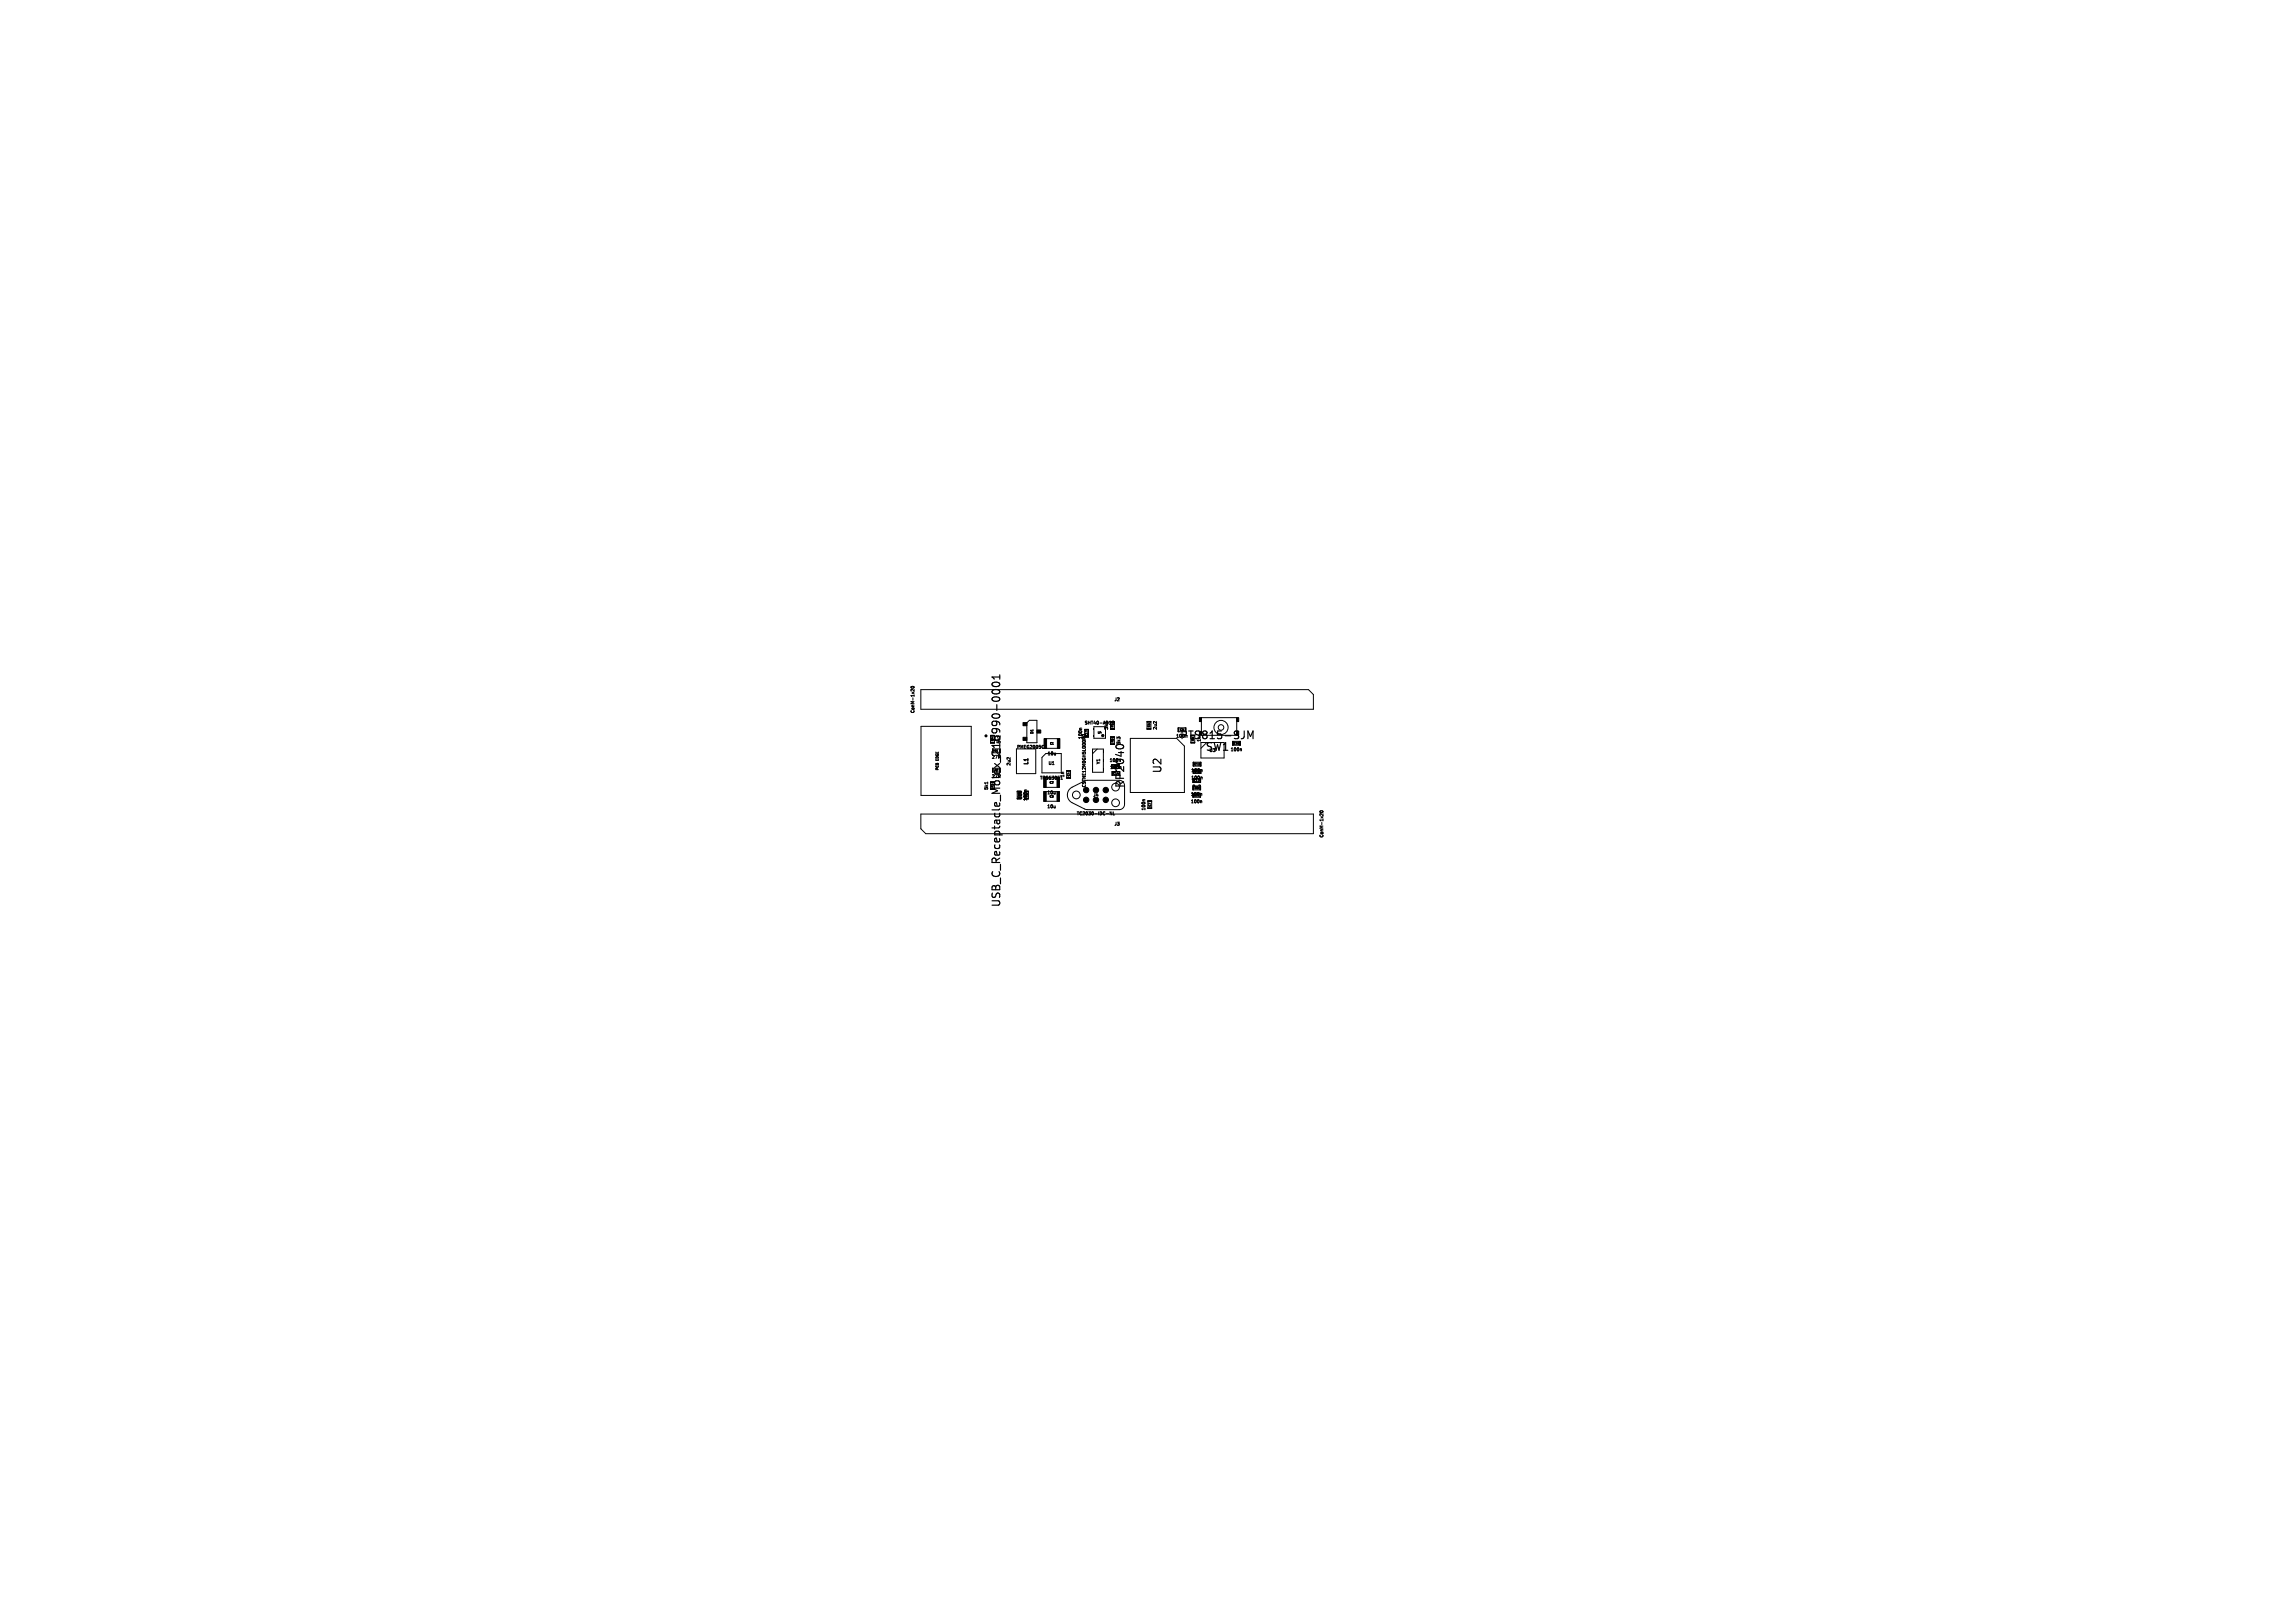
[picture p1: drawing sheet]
<svg xmlns="http://www.w3.org/2000/svg" width="297mm" height="210mm" viewBox="0 0 297 210" stroke-linecap="round" stroke-linejoin="round" font-family="sans-serif">
<defs><g id="words">
<g font-size="1.4">
<text x="152.6" y="95.9">PTS815-SJM</text>
<text x="150.5" y="100.2" transform="rotate(-90 150.5 100.2)">U2</text>
<text x="155.9" y="97.4">SW1</text>
<text x="145.7" y="102.1" transform="rotate(-90 145.7 102.1)">RP2040</text>
<text x="129.6" y="117.5" transform="rotate(-90 129.6 117.5)">USB_C_Receptacle_Molex_216990-0001</text>
</g>
<text font-size=".7" x="133.2" y="99" transform="rotate(-90 133.2 99)">L1</text>
<g font-size=".6">
<text x="118.4" y="92.3" transform="rotate(-90 118.4 92.3)">ConM-1x20</text>
<text x="140.1" y="95.7" transform="rotate(-90 140.1 95.7)">100n</text>
<text x="140.3" y="93.8">SHT40-AD1B</text>
<text x="143.5" y="94.5" transform="rotate(-90 143.5 94.5)">3k3</text>
<text x="144.2" y="90.8">J2</text>
<text x="149.8" y="94.5" transform="rotate(-90 149.8 94.5)">2u2</text>
<text x="152.2" y="95.5">100n</text>
<text x="128.3" y="98.2">27R</text>
<text x="128.3" y="100.7">27R</text>
<text x="129.5" y="96.2" transform="rotate(-90 129.5 96.2)">5k1</text>
<text x="130.8" y="99.1" transform="rotate(-90 130.8 99.1)">2u2</text>
<text x="131.6" y="96.9">PMEG2005CT</text>
<text x="134.5" y="100.9">TPS63051</text>
<text x="135.5" y="97.8">10u</text>
<text x="135.6" y="99">U1</text>
<text x="137.8" y="100.6" transform="rotate(-90 137.8 100.6)">1n</text>
<text x="140.6" y="101.9" transform="rotate(-90 140.6 101.9)">CSTNE12M0GH5L000R0</text>
<text x="142.4" y="98.9" transform="rotate(-90 142.4 98.9)">Y1</text>
<text x="143.5" y="98.7">100n</text>
<text x="143.6" y="99.6">100n</text>
<text x="145.1" y="96.4" transform="rotate(-90 145.1 96.4)">3k3</text>
<text x="154.1" y="100.9">100n</text>
<text x="154.1" y="100">100n</text>
<text x="155.5" y="96" transform="rotate(-90 155.5 96)">1k</text>
<text x="156.5" y="97.4">U3</text>
<text x="159.2" y="97.3">100n</text>
<text x="127.9" y="102.2" transform="rotate(-90 127.9 102.2)">5k1</text>
<text x="132.3" y="103.5" transform="rotate(-90 132.3 103.5)">10k</text>
<text x="133" y="103.7" transform="rotate(-90 133 103.7)">100n</text>
<text x="135.5" y="102.8">10u</text>
<text x="135.5" y="104.6">10u</text>
<text x="139.3" y="105.6">TC2030-IDC-NL</text>
<text x="141.4" y="103.2">J4</text>
<text x="144.2" y="106.9">J3</text>
<text x="148.3" y="104.9" transform="rotate(-90 148.3 104.9)">100n</text>
<text x="154.1" y="103">100n</text>
<text x="154.1" y="104">100n</text>
<text x="154.3" y="102.1">2u2</text>
<text x="171.3" y="108.4" transform="rotate(-90 171.3 108.4)">ConM-1x20</text>
</g>
<g font-size=".4">
<text x="133.8" y="95" transform="rotate(-90 133.8 95)">D1</text>
<text x="121.6" y="99.8" transform="rotate(-90 121.6 99.8)">PCB</text>
<text x="121.6" y="98.4" transform="rotate(-90 121.6 98.4)">EDGE</text>
</g>
<g font-size=".3">
<text x="128.6" y="95.9" transform="rotate(-90 128.6 95.9)">R4</text>
<text x="140.8" y="95.3" transform="rotate(-90 140.8 95.3)">C17</text>
<text x="142" y="95">U4</text>
<text x="144.2" y="94.2" transform="rotate(-90 144.2 94.2)">R7</text>
<text x="148.9" y="94.1" transform="rotate(-90 148.9 94.1)">C5</text>
<text x="152.7" y="94.6">C6</text>
<text x="154.5" y="95.9" transform="rotate(-90 154.5 95.9)">R6</text>
<text x="128.6" y="101.9" transform="rotate(-90 128.6 101.9)">R3</text>
<text x="128.7" y="97.3">R1</text>
<text x="128.7" y="99.8">R2</text>
<text x="135.8" y="101.4">C2</text>
<text x="135.9" y="96.4">C1</text>
<text x="138.5" y="100.5" transform="rotate(-90 138.5 100.5)">C4</text>
<text x="144" y="100.3">C14</text>
<text x="144.1" y="99.4">C9</text>
<text x="144.2" y="96.1" transform="rotate(-90 144.2 96.1)">R8</text>
<text x="154.5" y="101.2">C12</text>
<text x="154.5" y="99.1">C13</text>
<text x="159.6" y="96.4">C16</text>
<text x="132.1" y="103.3" transform="rotate(-90 132.1 103.3)">C15</text>
<text x="133" y="103.2" transform="rotate(-90 133 103.2)">R5</text>
<text x="135.8" y="103.2">C3</text>
<text x="149" y="104.4" transform="rotate(-90 149 104.4)">C7</text>
<text x="154.5" y="103.1">C11</text>
<text x="154.6" y="102.1">C8</text>
</g>
</g></defs>
<path d="M128.4 88.4a.59 .59 0 0 1 1 .2 .57 .57 0 0 1-1-.1zM128.5 89.3a.54 .54 0 0 1 .9 .3 .57 .57 0 0 1-1-.1zM128.5 90.3a.54 .54 0 0 1 .9 .2 .57 .57 0 0 1-1-.1zM129 91.2v.7M129.4 87.3v.6M129.4 87.6h-1l.3 .3M144.5 96.4l-.1 .3M145.2 96.4l.2 .1v.2M161.5 95.6v-1l.3 .7 .4-.7v1" fill="none" stroke="#000" stroke-width=".15"/>
<g fill="none" stroke="#000" stroke-width=".13">
<path d="M117.9 88.9v-.1a.19 .19 0 0 1 .3 0 .19 .19 0 0 1 .1 .2 .19 .19 0 0 1-.3 .1 .19 .19 0 0 1-.1-.2zM118.3 89.2v.2l-.3-.2-.1 .2M119.2 89.2h50.1l.7 .7v1.9h-50.8zM119.2 94h6.5v8.9h-6.5zM130.4 98h.1M130.7 98v.3M131.5 96.9h2.5v3.2h-2.5zM132.9 93.5l.3-.3h1v2.9h-1.3zM134.8 98l.5-.5h2v2.5h-2.5zM135.1 95.6h2v1.2h-2zM135.2 96.4h.2M138 99.7h.5v1h-.5z"/>
<path d="M140 94.2h-.2l-.1 .1M140.2 95l.2 .1M140.4 94.4h.5v1h-.5zM140.4 95.2l-.2 .1M141.4 96.9h1.4v3h-1.4zM141.6 94h1.5v1.5h-1.5zM142 96.9l-.6 .6M143.7 93.4h.5v1h-.5zM143.7 95.3h.5v1h-.5zM144 93.5h.1M144.1 93.5l.1 .1M144.1 93.3h-.1v.4"/>
<path d="M144.1 93.3v.1M144.1 93.5h.1M144.1 93.4v.1M144.8 98.9h-1v.5h1M144.9 99.8h-1v.5h1M146.3 95.5h6l1 1v6h-7zM148.4 93.4h.5v1h-.5zM149.3 93.4h.1M149.7 93.4v.2M152.5 94.7v-.5h1v.5M154.4 99.6h1M154.4 98.6h1v.5h-1z"/>
<path d="M155.4 96.1h3v2h-3zM155.5 99.6l.1 .1v.2M155.5 92.9h4.5v2.2h-4.5zM156.2 96.1l-.8 .7M159.5 95.9v.5h1v-.5M160.6 96.9l.1 .1v.2M119.2 105.3h50.8v2.6h-50.2l-.6-.7zM127.8 101.2v.2M131.6 102.4h.5v1h-.5zM132.6 102.4v1M132.9 102.2h-.2l-.1 .1M133.1 102.4v1"/>
<path d="M135.1 100.6h2v1.3h-2zM135.1 102.4h2v1.3h-2zM137.3 100.8h.2M137.4 100.4v.4M140.3 101.1l-1.6 .8a1.13 1.13 0 0 0 0 2l1.9 .9h4.2a.7 .7 0 0 0 .7-.7v-2.4M140.7 101h4.1M143.9 105v.4l-.2-.4v.4M144.1 105v.4h.2M148.2 103.5h-.2l-.1 .1M148.5 103.6h.5v1h-.5zM154.4 100.8h1v.5h-1zM154.4 102.7h1"/>
<path d="M154.4 101.7h1M154.4 103.2h1M154.4 100.1h1M155.1 102h.3M155.3 101.6l.1 .6h-1M155.4 101.7l-.1 .1M155.4 102.7h.1v.2M155.4 103.6l.1 .1v.2M155.5 100.5l.1 .1v.2M170.8 105a.21 .21 0 0 1 .2-.1 .21 .21 0 0 1 .2 .2 .19 .19 0 0 1-.2 .1 .19 .19 0 0 1-.2-.2zM171.2 104.9v.1M171.2 105.3v.2l-.3-.2-.1 .2"/>
<circle cx="158" cy="94.1" r=".92"/>
<circle cx="158" cy="94.1" r=".36"/>
<circle cx="139.3" cy="102.9" r=".5"/>
<circle cx="144.4" cy="101.8" r=".5"/>
<circle cx="144.4" cy="103.9" r=".5"/>
</g>
<circle cx="127.6" cy="95.2" r=".1" fill="none" stroke="#000" stroke-width=".2"/>
<g fill="#000" stroke="#000" stroke-width=".13">
<path d="M132.4 93.5h.5v.4h-.5zM132.4 95.4h.5v.4h-.5zM134.2 94.5h.5v.4h-.5zM135.1 95.6h.3v1.2h-.3zM136.8 95.6h.3v1.2h-.3zM138 99.7h.5v.1h-.5zM140.4 94.4h.5v.1h-.5zM140.4 95.3h.5v.1h-.5zM143.7 95.3h.5v.1h-.5zM143.7 96.2h.5v.1h-.5zM143.8 98.9h.1v.5h-.1zM143.7 93.4h.5v.1h-.5z"/>
<path d="M143.7 94.3h.5v.1h-.5zM148.4 93.4h.5v.1h-.5zM148.4 94.3h.5v.1h-.5zM152.5 94.2h.1v.5h-.1zM153.4 94.2h.1v.5h-.1zM154.4 98.6h.1v.5h-.1zM155.2 92.9h.3v.5h-.3zM155.3 98.6h.1v.5h-.1zM159.5 95.9h.1v.5h-.1zM160 92.9h.3v.5h-.3zM160.4 95.9h.1v.5h-.1zM131.6 102.4h.5v.1h-.5z"/>
<path d="M131.6 103.3h.5v.1h-.5zM135.1 100.6h.3v1.3h-.3zM135.1 102.4h.3v1.3h-.3zM136.8 100.6h.3v1.3h-.3zM136.8 102.4h.3v1.3h-.3zM138 100.6h.5v.1h-.5zM143.9 99.8h.1v.5h-.1zM148.5 103.6h.5v.1h-.5zM148.5 104.5h.5v.1h-.5zM154.4 100.8h.1v.5h-.1zM155.3 100.8h.1v.5h-.1zM155.3 101.7h.1v.5h-.1z"/>
<circle cx="142.7" cy="95.2" r=".15"/>
<circle cx="140.6" cy="102.2" r=".35"/>
<circle cx="140.6" cy="103.5" r=".35"/>
<circle cx="141.8" cy="103.5" r=".35"/>
<circle cx="141.8" cy="102.2" r=".35"/>
<circle cx="143.1" cy="103.5" r=".35"/>
<circle cx="143.1" cy="102.2" r=".35"/>
</g>
<path d="M141.3 97.1h.1v.3h-.1zM141.3 98.3h.1v.3h-.1zM141.3 99.5h.1v.3h-.1zM141.5 94.3h.1v.2h-.1zM141.5 95.1h.1v.2h-.1zM142.8 97.1h.1v.3h-.1zM142.8 98.3h.1v.3h-.1zM142.8 99.5h.1v.3h-.1zM143.1 95.1h.1v.2h-.1z" fill="#000"/>
<use href="#words"/>
</svg>
